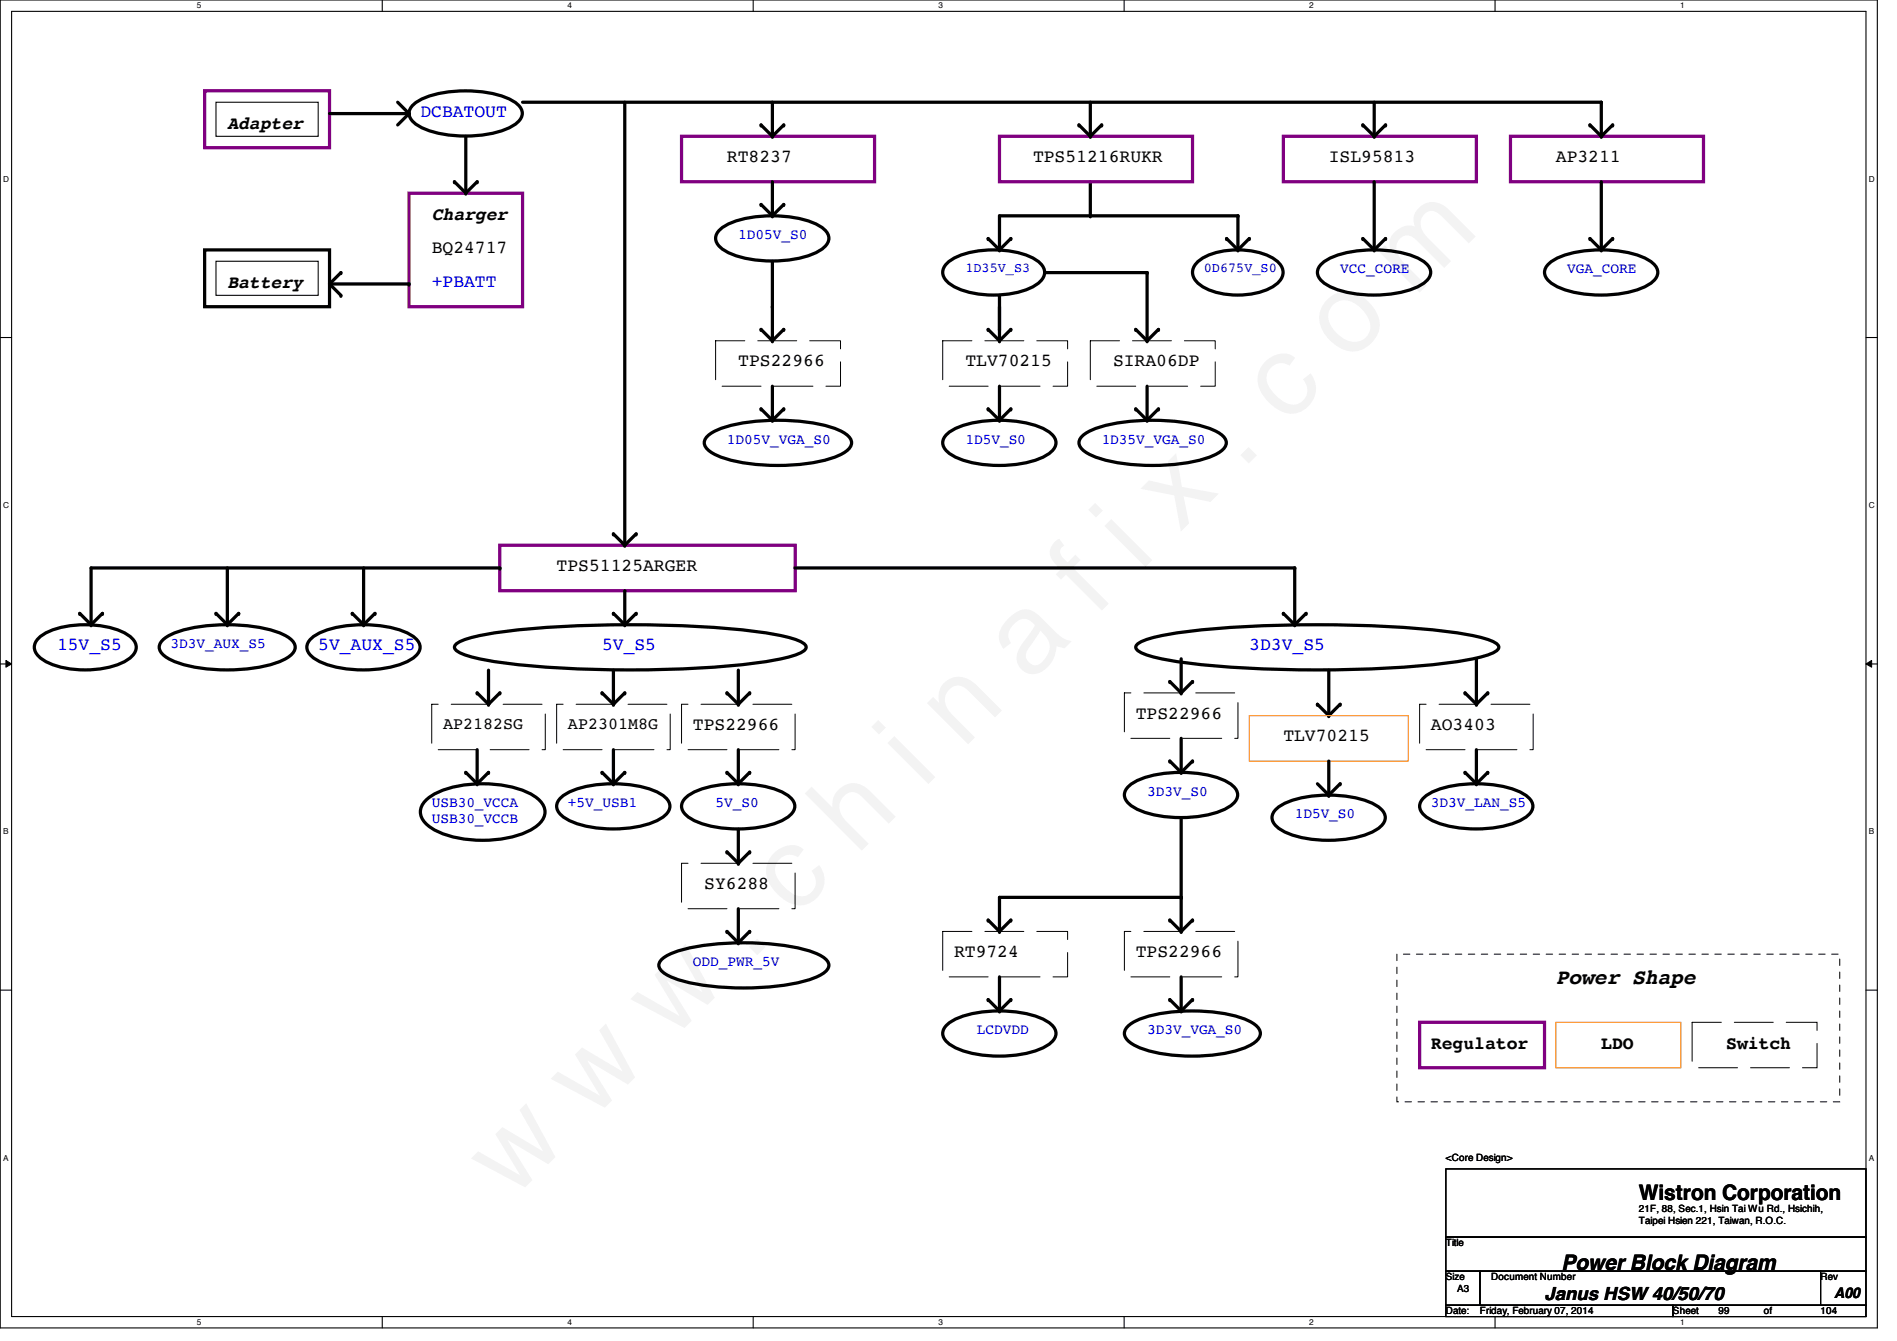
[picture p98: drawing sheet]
<svg xmlns="http://www.w3.org/2000/svg" width="297mm" height="210mm" viewBox="0 0 297 210" stroke-linecap="round" stroke-linejoin="round" font-family="sans-serif">
<defs><g id="words">
<text font-size="17.6" x="80.1" y="188" transform="rotate(-45 80.1 188)">w w w . c h i n a f i x . c o m</text>
<g font-size="3.3">
<text x="243.6" y="154">Power Shape</text>
<text x="256.6" y="187.9">Wistron Corporation</text>
<text x="244.5" y="198.8">Power Block Diagram</text>
</g>
<g font-size="2.8">
<text x="35.6" y="20.2">Adapter</text>
<text x="113.8" y="25.4">RT8237</text>
<text x="161.8" y="25.4">TPS51216RUKR</text>
<text x="208.1" y="25.4">ISL95813</text>
<text x="243.6" y="25.4">AP3211</text>
<text x="67.6" y="34.4">Charger</text>
<text x="67.6" y="39.6">BQ24717</text>
<text x="35.6" y="45.1">Battery</text>
<text x="115.6" y="57.4">TPS22966</text>
<text x="151.2" y="57.4">TLV70215</text>
<text x="174.3" y="57.4">SIRA06DP</text>
<text x="87.2" y="89.4">TPS51125ARGER</text>
<text x="177.8" y="112.5">TPS22966</text>
<text x="108.5" y="114.3">TPS22966</text>
<text x="201" y="116">TLV70215</text>
<text x="224.1" y="114.3">AO3403</text>
<text x="110.3" y="139.1">SY6288</text>
<text x="149.4" y="149.8">RT9724</text>
<text x="177.8" y="149.8">TPS22966</text>
<text x="224.1" y="164.2">Regulator</text>
<text x="250.7" y="164.2">LDO</text>
<text x="270.3" y="164.2">Switch</text>
<text x="241.8" y="203.5">Janus HSW 40/50/70</text>
</g>
<g font-size="2.8" fill="#00f">
<text x="65.8" y="18.2">DCBATOUT</text>
<text x="67.6" y="44.9">+PBATT</text>
<text x="8.9" y="101.8">15V_S5</text>
<text x="49.8" y="101.8">5V_AUX_S5</text>
<text x="94.3" y="101.8">5V_S5</text>
<text x="195.6" y="101.8">3D3V_S5</text>
</g>
<g font-size="2.6">
<text x="69.4" y="114.1">AP2182SG</text>
<text x="88.9" y="114.1">AP2301M8G</text>
</g>
<g font-size="2.3" fill="#00f">
<text x="115.6" y="37.4">1D05V_S0</text>
<text x="209.8" y="42.8">VCC_CORE</text>
<text x="245.4" y="42.8">VGA_CORE</text>
<text x="113.8" y="69.4">1D05V_VGA_S0</text>
<text x="151.2" y="69.4">1D5V_S0</text>
<text x="172.5" y="69.4">1D35V_VGA_S0</text>
<text x="26.7" y="101.4">3D3V_AUX_S5</text>
<text x="179.6" y="124.5">3D3V_S0</text>
<text x="67.6" y="126.3">USB30_VCCA</text>
<text x="67.6" y="128.8">USB30_VCCB</text>
<text x="88.9" y="126.3">+5V_USB1</text>
<text x="112.1" y="126.3">5V_S0</text>
<text x="202.7" y="128.1">1D5V_S0</text>
<text x="224.1" y="126.3">3D3V_LAN_S5</text>
<text x="108.5" y="151.2">ODD_PWR_5V</text>
<text x="152.9" y="161.9">LCDVDD</text>
<text x="179.6" y="161.9">3D3V_VGA_S0</text>
</g>
<text font-size="2.3" x="287.2" y="203.2">A00</text>
<g font-size="2.1" fill="#00f">
<text x="151.2" y="42.5">1D35V_S3</text>
<text x="188.5" y="42.5">0D675V_S0</text>
</g>
<g font-size="1.6">
<text x="226.4" y="181.7">&lt;Core Design&gt;</text>
<text x="256.6" y="189.7">21F, 88, Sec.1, Hsin Tai Wu Rd., Hsichih,</text>
<text x="256.6" y="191.6">Taipei Hsien 221, Taiwan, R.O.C.</text>
<text x="226.4" y="195.1">Title</text>
<text x="226.4" y="200.4">Size</text>
<text x="228.2" y="202.2">A3</text>
<text x="233.5" y="200.4">Document Number</text>
<text x="285.1" y="200.4">Rev</text>
<text x="226.4" y="205.7">Date:</text>
<text x="231.7" y="205.7">Friday, February 07, 2014</text>
<text x="262" y="205.7">Sheet</text>
<text x="269.1" y="205.7">99</text>
<text x="276.2" y="205.7">of</text>
<text x="285.1" y="205.7">104</text>
</g>
<g font-size="1.3">
<text x="30.8" y="1.3">5</text>
<text x="88.9" y="1.3">4</text>
<text x="146.9" y="1.3">3</text>
<text x="205" y="1.3">2</text>
<text x="263.1" y="1.3">1</text>
<text x=".5" y="28.4">D</text>
<text x="292.6" y="28.4">D</text>
<text x=".5" y="79.5">C</text>
<text x="292.6" y="79.5">C</text>
<text x=".5" y="130.6">B</text>
<text x="292.6" y="130.6">B</text>
<text x=".5" y="181.7">A</text>
<text x="292.6" y="181.7">A</text>
<text x="30.8" y="207.4">5</text>
<text x="88.9" y="207.4">4</text>
<text x="146.9" y="207.4">3</text>
<text x="205" y="207.4">2</text>
<text x="263.1" y="207.4">1</text>
</g>
</g></defs>
<path d="M0 0h294v207.9h-294zM1.8 1.8h290.4v204.3h-290.4z" fill="none" stroke="#000" stroke-width=".17"/>
<g fill="#fff">
<path d="M30.8 .2h.7v1.4h-.7z"/>
<path d="M30.8 206.2h.7v1.4h-.7z"/>
</g>
<path d="M59.9 0v1.8M59.9 206.1v1.8" fill="none" stroke="#000" stroke-width=".17"/>
<g fill="#fff">
<path d="M88.9 .2h.6v1.4h-.6z"/>
<path d="M88.9 206.2h.6v1.4h-.6z"/>
</g>
<path d="M117.9 0v1.8M117.9 206.1v1.8" fill="none" stroke="#000" stroke-width=".17"/>
<g fill="#fff">
<path d="M146.9 .2h.7v1.4h-.7z"/>
<path d="M146.9 206.2h.7v1.4h-.7z"/>
</g>
<path d="M176 0v1.8M176 206.1v1.8" fill="none" stroke="#000" stroke-width=".17"/>
<g fill="#fff">
<path d="M205 .2h.7v1.4h-.7z"/>
<path d="M205 206.2h.7v1.4h-.7z"/>
</g>
<path d="M234.1 0v1.8M234.1 206.1v1.8" fill="none" stroke="#000" stroke-width=".17"/>
<g fill="#fff">
<path d="M263.1 .2h.7v1.4h-.7z"/>
<path d="M263.1 206.2h.7v1.4h-.7z"/>
<path d="M.5 27.3h.9v1.4h-.9z"/>
<path d="M292.6 27.3h.9v1.4h-.9z"/>
<path d="M.5 78.4h.9v1.4h-.9z"/>
<path d="M292.6 78.4h.9v1.4h-.9z"/>
</g>
<path d="M0 52.8h1.8M292.2 52.8h1.8" fill="none" stroke="#000" stroke-width=".17"/>
<g fill="#fff">
<path d="M.5 129.5h.8v1.4h-.8z"/>
<path d="M292.6 129.5h.9v1.4h-.9z"/>
</g>
<path d="M0 103.9h1.8M292.2 103.9h1.8" fill="none" stroke="#000" stroke-width=".17"/>
<path d="M.9 103.4l.9 .5-.9 .5zM292.2 103.9l.9-.5v1z" fill="#000"/>
<path d="M.9 103.4l.9 .5-.9 .5zM292.2 103.9l.9-.5v1z" fill="none" stroke="#000" stroke-width=".16"/>
<g fill="#fff">
<path d="M.5 180.5h.8v1.4h-.8z"/>
<path d="M292.6 180.5h.9v1.4h-.9z"/>
</g>
<path d="M33.8 16h16v5.3h-16zM33.8 40.9h16v5.3h-16zM0 155h1.8M292.2 155h1.8M226.4 183h65.8v10.6h-65.8zM226.4 193.6h65.8v5.4h-65.8zM226.4 199h5.3v5.3h-5.3zM231.7 199h53.4v5.3h-53.4zM285.1 199h7.1v5.3h-7.1zM226.4 204.3h35.6v1.8h-35.6zM262 204.3h30.2v1.8h-30.2z" fill="none" stroke="#000" stroke-width=".17"/>
<path d="M32 14.2h19.6v8.9h-19.6zM64 30.2h17.8v17.8h-17.8zM106.7 21.3h30.2v7.1h-30.2zM156.5 21.3h30.2v7.1h-30.2zM201 21.3h30.2v7.1h-30.2zM236.5 21.3h30.2v7.1h-30.2zM78.3 85.3h46.2v7.2h-46.2zM222.3 160h19.5v7.1h-19.5z" fill="none" stroke="#800080" stroke-width=".51"/>
<path d="M243.6 160h19.6v7.1h-19.6z" fill="none" stroke="#ff8000" stroke-width=".17"/>
<path d="M222.3 110.2h17.8v7.1h-17.8zM265 160h19.5v7.1h-19.5z" fill="none" stroke="#000" stroke-width=".16" stroke-dasharray="6.1 2"/>
<path d="M218.7 149.4h69.4v23.1h-69.4z" fill="none" stroke="#000" stroke-width=".16" stroke-dasharray="1 1 1 1 1 1 1 1"/>
<g fill="none" stroke="#000" stroke-width=".51">
<path d="M51.6 17.8h12.4M62.3 16l1.7 1.8M64 17.8l-1.7 1.8M64.5 16.6a9.2 9.2 0 0 1 5.6-2.2 18.9 18.9 0 0 1 9.5 1 3.2 3.2 0 0 1 2.2 2.3 2.47 2.47 0 0 1-1.4 2 16.8 16.8 0 0 1-10.3 1.4 9.2 9.2 0 0 1-5.6-2.2 1.61 1.61 0 0 1 0-2.3zM81.8 16h168.9v5.3M97.8 16v69.3M119.2 19.6l1.7 1.7M120.9 16v5.3M122.7 19.6l-1.8 1.7M168.9 19.6l1.8 1.7M170.7 16v5.3M172.5 19.6l-1.8 1.7"/>
<path d="M213.4 19.6l1.8 1.7M215.2 16v5.3M217 19.6l-1.8 1.7M249 19.6l1.7 1.7M252.5 19.6l-1.8 1.7M32 39.1h19.6v8.9h-19.6zM72.9 21.3v8.9M156.5 33.8h37.3M249 37.3l1.7 1.8M250.7 28.4v10.7M252.5 37.3l-1.8 1.8M51.6 44.4l1.8 1.8"/>
<path d="M51.6 44.4h12.4M53.4 42.7l-1.8 1.7M242.3 41.5a9.2 9.2 0 0 1 5.6-2.2 18.9 18.9 0 0 1 9.5 1 3.2 3.2 0 0 1 2.2 2.3 2.47 2.47 0 0 1-1.4 2 16.8 16.8 0 0 1-10.3 1.4 9.2 9.2 0 0 1-5.6-2.3 1.61 1.61 0 0 1 0-2.2zM6.3 99.7a12.6 12.6 0 0 1 8.3-1.9 10.6 10.6 0 0 1 5.8 1.9 1.92 1.92 0 0 1 0 3.2 12.6 12.6 0 0 1-8.4 1.9 10.4 10.4 0 0 1-5.7-1.9 1.93 1.93 0 0 1 0-3.2zM12.5 96l1.8 1.8M16 96l-1.7 1.8M33.8 96l1.8 1.8M35.6 88.9v8.9M37.4 96l-1.8 1.8M55.2 96l1.7 1.8M56.9 88.9v8.9M58.7 96l-1.8 1.8"/>
<path d="M78.3 88.9h-64v8.9M124.5 88.9h78.2M25.4 100.3a10.4 10.4 0 0 1 5.7-2.2 28.1 28.1 0 0 1 12.5 .9 4.3 4.3 0 0 1 2.5 1.8 1.64 1.64 0 0 1-.9 2 14.8 14.8 0 0 1-6.6 1.9 26.2 26.2 0 0 1-11.1-1.1 4.3 4.3 0 0 1-2.5-1.8l-.1-.5 .1-.5zM48.5 100.2a9.2 9.2 0 0 1 5.6-2.2 18.9 18.9 0 0 1 9.5 1 3.2 3.2 0 0 1 2.2 2.3 2.47 2.47 0 0 1-1.4 1.9 16.8 16.8 0 0 1-10.3 1.5 9.2 9.2 0 0 1-5.6-2.3 1.61 1.61 0 0 1 0-2.2zM71.3 101a5.7 5.7 0 0 1 2.8-1.3 102.4 102.4 0 0 1 19.3-1.8 161.2 161.2 0 0 1 27.2 1.3 17.1 17.1 0 0 1 5.1 1.4l.4 .4 .1 .3-.1 .3a5.7 5.7 0 0 1-2.8 1.3 101.9 101.9 0 0 1-19.4 1.9 158 158 0 0 1-27.1-1.4 17 17 0 0 1-5.1-1.4l-.4-.4-.1-.3zM178 101a5.9 5.9 0 0 1 2.9-1.3 108.9 108.9 0 0 1 19.9-1.8 171.7 171.7 0 0 1 28.1 1.3 18.1 18.1 0 0 1 5.3 1.4l.4 .4 .1 .3-.1 .3a6 6 0 0 1-3 1.3 108.3 108.3 0 0 1-20 1.9 168.3 168.3 0 0 1-28-1.4 18 18 0 0 1-5.2-1.4l-.4-.4-.2-.3zM66.7 125.2a11.1 11.1 0 0 1 6-2.3 18.5 18.5 0 0 1 10.2 1.3 3.8 3.8 0 0 1 2.4 2.9 3.1 3.1 0 0 1-1.5 2.4 16.6 16.6 0 0 1-11.1 1.8 11 11 0 0 1-6-2.3 2.38 2.38 0 0 1 0-3.8zM222.7 125.1a9.2 9.2 0 0 1 5.6-2.2 18.9 18.9 0 0 1 9.5 1 3.2 3.2 0 0 1 2.2 2.3 2.47 2.47 0 0 1-1.4 1.9 16.8 16.8 0 0 1-10.3 1.5 9.2 9.2 0 0 1-5.6-2.3 1.61 1.61 0 0 1 0-2.2zM156.5 140.5h28.5"/>
</g>
<g fill="#000">
<circle cx="64" cy="17.8" r=".25"/>
<circle cx="119.2" cy="19.6" r=".25"/>
<circle cx="122.7" cy="19.6" r=".25"/>
<circle cx="168.9" cy="19.6" r=".25"/>
<circle cx="172.5" cy="19.6" r=".25"/>
<circle cx="213.4" cy="19.6" r=".25"/>
<circle cx="217" cy="19.6" r=".25"/>
<circle cx="249" cy="19.6" r=".25"/>
<circle cx="250.7" cy="16" r=".25"/>
<circle cx="252.5" cy="19.6" r=".25"/>
<circle cx="120.9" cy="21.3" r=".25"/>
<circle cx="170.7" cy="21.3" r=".25"/>
<circle cx="215.2" cy="21.3" r=".25"/>
<circle cx="249" cy="37.3" r=".25"/>
<circle cx="250.7" cy="21.3" r=".25"/>
<circle cx="250.7" cy="39.1" r=".25"/>
<circle cx="252.5" cy="37.3" r=".25"/>
<circle cx="53.4" cy="42.7" r=".25"/>
<circle cx="53.4" cy="46.2" r=".25"/>
<circle cx="64" cy="44.4" r=".25"/>
<circle cx="12.5" cy="96" r=".25"/>
<circle cx="14.3" cy="97.8" r=".25"/>
<circle cx="16" cy="96" r=".25"/>
<circle cx="33.8" cy="96" r=".25"/>
<circle cx="35.6" cy="97.8" r=".25"/>
<circle cx="37.4" cy="96" r=".25"/>
<circle cx="55.2" cy="96" r=".25"/>
<circle cx="56.9" cy="97.8" r=".25"/>
<circle cx="58.7" cy="96" r=".25"/>
</g>
<use href="#words"/>
</svg>
